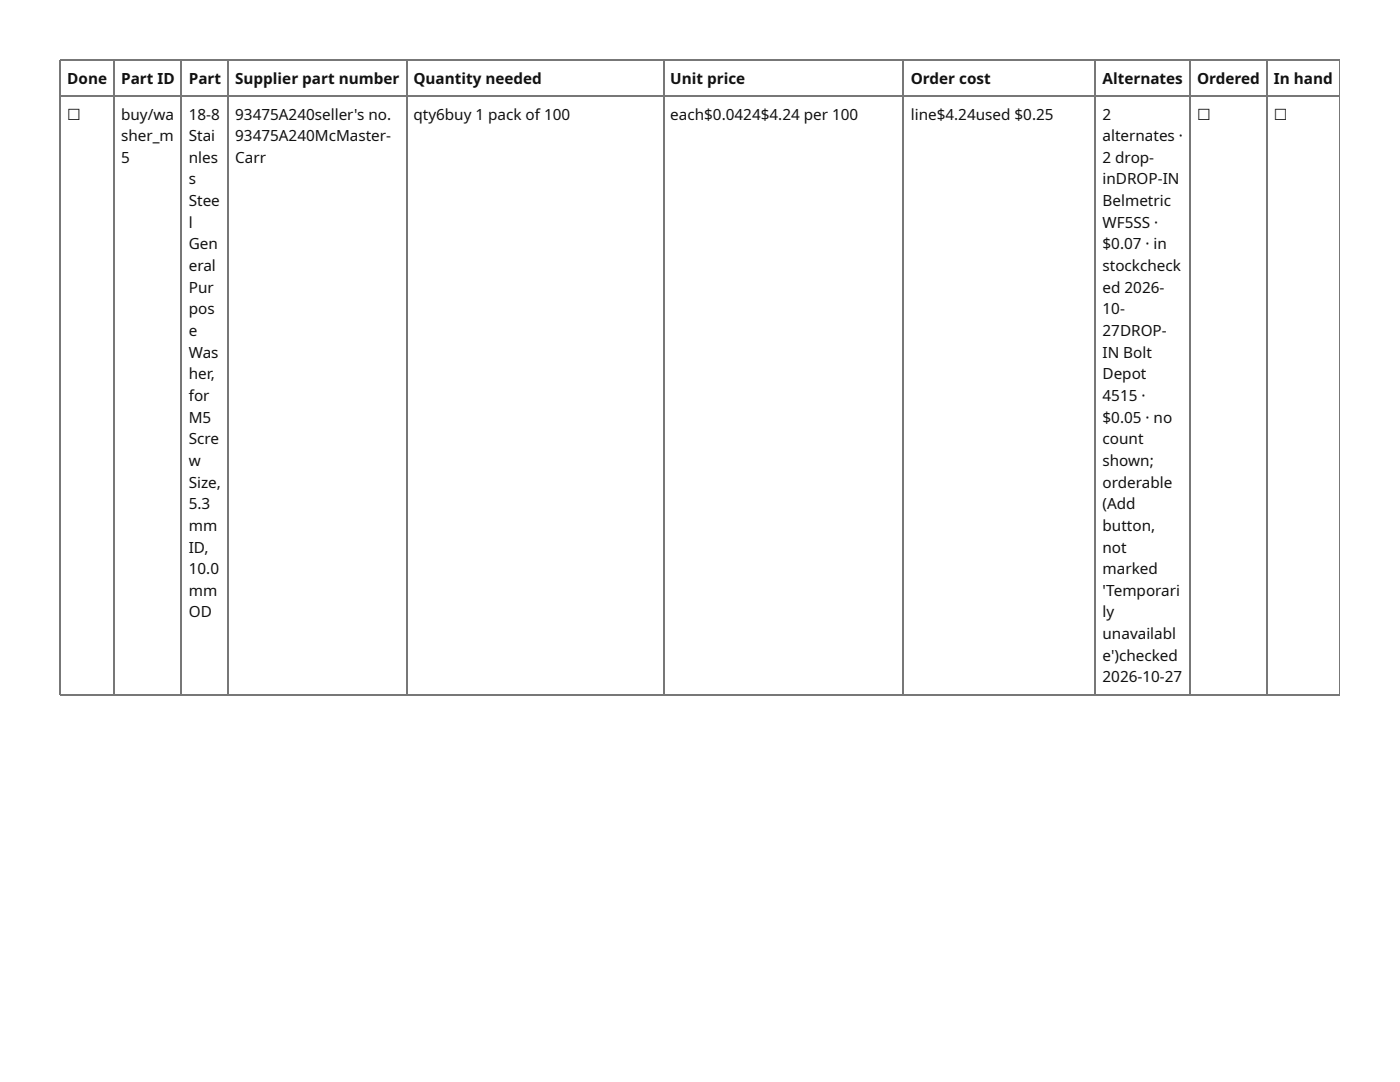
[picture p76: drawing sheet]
<svg xmlns="http://www.w3.org/2000/svg" width="279mm" height="216mm" viewBox="0 0 279 216" stroke-linecap="round" stroke-linejoin="round" font-family="sans-serif">
<defs><g id="words">
<g font-size="3" fill="#111">
<text x="13.4" y="16.7">Done</text>
<text x="24.2" y="16.7">Part ID</text>
<text x="37.7" y="16.7">Part</text>
<text x="46.9" y="16.7">Supplier part number</text>
<text x="82.5" y="16.7">Quantity needed</text>
<text x="133.8" y="16.7">Unit price</text>
<text x="181.8" y="16.7">Order cost</text>
<text x="220" y="16.7">Alternates</text>
<text x="238.9" y="16.7">Ordered</text>
<text x="254.3" y="16.7">In hand</text>
<text x="13.4" y="23.8">☐</text>
<text x="24.2" y="23.8">buy/wa</text>
<text x="37.7" y="23.8">18-8</text>
<text x="46.9" y="23.8">93475A240seller's no.</text>
<text x="82.5" y="23.8">qty6buy 1 pack of 100</text>
<text x="133.8" y="23.8">each$0.0424$4.24 per 100</text>
<text x="181.8" y="23.8">line$4.24used $0.25</text>
<text x="220" y="23.8">2</text>
<text x="238.9" y="23.8">☐</text>
<text x="254.3" y="23.8">☐</text>
<text x="24.2" y="28.2">sher_m</text>
<text x="37.7" y="28.2">Stai</text>
<text x="46.9" y="28.2">93475A240McMaster-</text>
<text x="220" y="28.2">alternates ·</text>
<text x="24.2" y="32.5">5</text>
<text x="37.7" y="32.5">nles</text>
<text x="46.9" y="32.5">Carr</text>
<text x="220" y="32.5">2 drop-</text>
<text x="37.7" y="36.8">s</text>
<text x="37.7" y="41.1">Stee</text>
<text x="220" y="36.8">inDROP-IN</text>
<text x="220" y="41.1">Belmetric</text>
<text x="37.7" y="45.4">l</text>
<text x="220" y="45.4">WF5SS ·</text>
<text x="37.7" y="49.8">Gen</text>
<text x="220" y="49.8">$0.07 · in</text>
<text x="37.7" y="54.1">eral</text>
<text x="37.7" y="58.4">Pur</text>
<text x="220" y="54.1">stockcheck</text>
<text x="220" y="58.4">ed 2026-</text>
<text x="37.7" y="62.7">pos</text>
<text x="220" y="62.7">10-</text>
<text x="37.7" y="67">e</text>
<text x="37.7" y="71.4">Was</text>
<text x="220" y="67">27DROP-</text>
<text x="220" y="71.4">IN Bolt</text>
<text x="37.7" y="75.7">her,</text>
<text x="220" y="75.7">Depot</text>
<text x="37.7" y="80">for</text>
<text x="220" y="80">4515 ·</text>
<text x="37.7" y="84.3">M5</text>
<text x="37.7" y="88.6">Scre</text>
<text x="220" y="84.3">$0.05 · no</text>
<text x="220" y="88.6">count</text>
<text x="37.7" y="93">w</text>
<text x="220" y="93">shown;</text>
<text x="37.7" y="97.3">Size,</text>
<text x="37.7" y="101.6">5.3</text>
<text x="220" y="97.3">orderable</text>
<text x="220" y="101.6">(Add</text>
<text x="37.7" y="105.9">mm</text>
<text x="220" y="105.9">button,</text>
<text x="37.7" y="110.2">ID,</text>
<text x="220" y="110.2">not</text>
<text x="37.7" y="114.6">10.0</text>
<text x="37.7" y="118.9">mm</text>
<text x="220" y="114.6">marked</text>
<text x="220" y="118.9">'Temporari</text>
<text x="37.7" y="123.2">OD</text>
<text x="220" y="123.2">ly</text>
<text x="220" y="127.5">unavailabl</text>
<text x="220" y="131.8">e')checked</text>
<text x="220" y="136.2">2026-10-27</text>
</g>
</g></defs>
<g fill="none" stroke="#777" stroke-width=".25">
<path d="M11.9 12h255.5M11.9 19.1h255.5M12 11.9v126.8M22.7 11.9v126.8M36.2 11.9v126.8M45.6 11.9v126.8M81.2 11.9v126.8M132.5 11.9v126.8M180.3 11.9v126.8M218.6 11.9v126.8M237.4 11.9v126.8M252.9 11.9v126.8"/>
<path d="M11.9 138.6h255.5"/>
</g>
<path d="M267.3 11.9v126.8" fill="none" stroke="#777" stroke-width=".2"/>
<use href="#words"/>
</svg>
